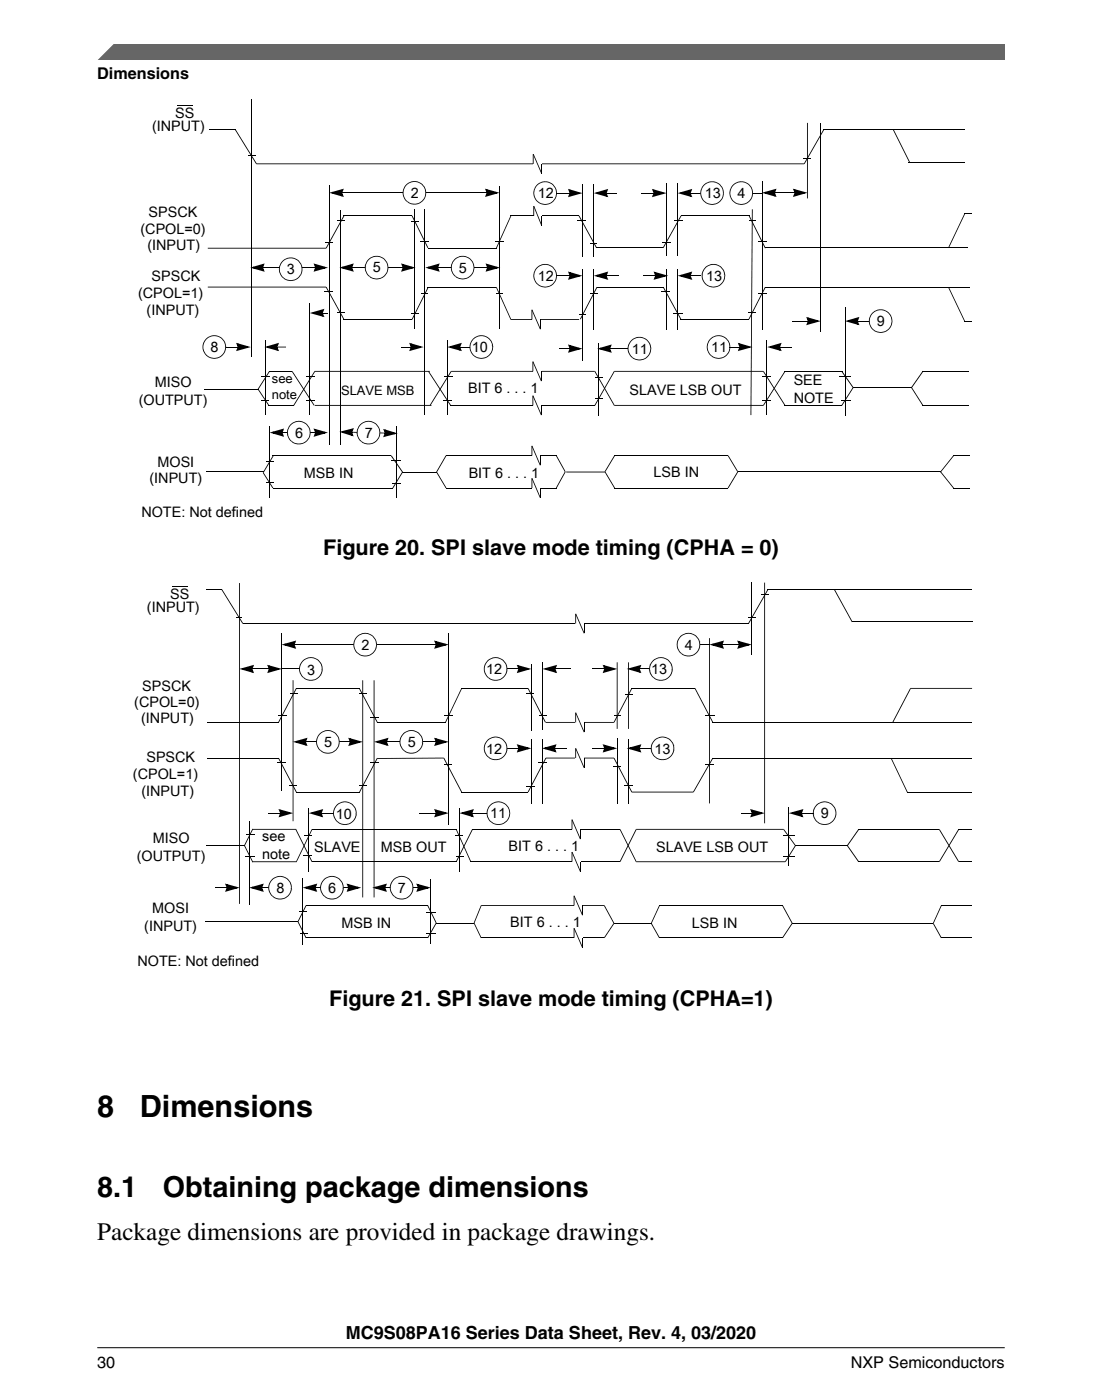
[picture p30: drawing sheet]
<svg xmlns="http://www.w3.org/2000/svg" width="216mm" height="274mm" viewBox="0 0 216 274" stroke-linecap="round" stroke-linejoin="round" font-family="sans-serif">
<defs><g id="words">
<g font-size="6">
<text x="19" y="218.9">8</text>
<text x="27.4" y="218.9">Dimensions</text>
</g>
<g font-size="5.6">
<text x="19.1" y="234.5">8.1</text>
<text x="31.9" y="234.5">Obtaining package dimensions</text>
</g>
<text font-size="4.9" x="19" y="242.9">Package dimensions are provided in package drawings.</text>
<g font-size="4.2">
<text x="63.3" y="108.7">Figure 20. SPI slave mode timing (CPHA = 0)</text>
<text x="64.5" y="197.2">Figure 21. SPI slave mode timing (CPHA=1)</text>
</g>
<text font-size="3.5" x="67.8" y="262.3">MC9S08PA16 Series Data Sheet, Rev. 4, 03/2020</text>
<g font-size="3.2">
<text x="19" y="15.5">Dimensions</text>
<text x="19.1" y="268">30</text>
<text x="166.7" y="268">NXP Semiconductors</text>
</g>
<g font-size="2.8">
<text x="34.3" y="23.2">SS</text>
<text x="29.8" y="25.7">(INPUT)</text>
<text x="80.5" y="38.7">2</text>
<text x="105.4" y="38.8">12</text>
<text x="138.1" y="38.8">13</text>
<text x="144.5" y="38.8">4</text>
<text x="27.5" y="45.8">(CPOL=0)</text>
<text x="29.1" y="42.6">SPSCK</text>
<text x="28.9" y="49">(INPUT)</text>
<text x="56.2" y="53.7">3</text>
<text x="73.1" y="53.4">5</text>
<text x="89.9" y="53.4">5</text>
<text x="27.1" y="58.4">(CPOL=1)</text>
<text x="29.7" y="55.1">SPSCK</text>
<text x="105.4" y="55">12</text>
<text x="138.3" y="55">13</text>
<text x="28.7" y="61.7">(INPUT)</text>
<text x="171.8" y="63.9">9</text>
<text x="41.3" y="69">8</text>
<text x="92.5" y="69">10</text>
<text x="123.8" y="69.3">11</text>
<text x="139.3" y="69">11</text>
<text x="30.3" y="75.8">MISO</text>
<text x="91.7" y="76.9">BIT 6 . . . 1</text>
<text x="123.3" y="77.4">SLAVE LSB OUT</text>
<text x="155.5" y="75.4">SEE</text>
<text x="27.2" y="79.4">(OUTPUT)</text>
<text x="155.5" y="79">NOTE</text>
<text x="57.8" y="85.7">6</text>
<text x="71.5" y="85.7">7</text>
<text x="29.3" y="94.7">(INPUT)</text>
<text x="30.8" y="91.5">MOSI</text>
<text x="59.5" y="93.6">MSB IN</text>
<text x="91.8" y="93.6">BIT 6 . . . 1</text>
<text x="128" y="93.4">LSB IN</text>
<text x="27.7" y="101.4">NOTE: Not defined</text>
<text x="28.8" y="119.9">(INPUT)</text>
<text x="33.3" y="117.4">SS</text>
<text x="70.8" y="127.4">2</text>
<text x="134.2" y="127.3">4</text>
<text x="27.9" y="135.4">SPSCK</text>
<text x="60.2" y="132.2">3</text>
<text x="95.2" y="132.1">12</text>
<text x="127.6" y="132.1">13</text>
<text x="26.3" y="138.5">(CPOL=0)</text>
<text x="27.7" y="141.7">(INPUT)</text>
<text x="28.7" y="149.3">SPSCK</text>
<text x="63.5" y="146.4">5</text>
<text x="79.9" y="146.5">5</text>
<text x="95.2" y="147.6">12</text>
<text x="128.2" y="147.6">13</text>
<text x="26" y="152.7">(CPOL=1)</text>
<text x="27.7" y="156">(INPUT)</text>
<text x="65.8" y="160.4">10</text>
<text x="96" y="160.2">11</text>
<text x="160.8" y="160.3">9</text>
<text x="29.9" y="165.1">MISO</text>
<text x="51.4" y="164.8">see</text>
<text x="61.5" y="167">SLAVE</text>
<text x="74.6" y="167">MSB OUT</text>
<text x="99.7" y="166.7">BIT 6 . . . 1</text>
<text x="128.5" y="167">SLAVE LSB OUT</text>
<text x="26.8" y="168.6">(OUTPUT)</text>
<text x="51.4" y="168.3">note</text>
<text x="29.8" y="178.9">MOSI</text>
<text x="54.2" y="175">8</text>
<text x="64.3" y="175">6</text>
<text x="78" y="175">7</text>
<text x="28.3" y="182.4">(INPUT)</text>
<text x="66.9" y="181.8">MSB IN</text>
<text x="100" y="181.6">BIT 6 . . . 1</text>
<text x="135.6" y="181.8">LSB IN</text>
<text x="26.9" y="189.3">NOTE: Not defined</text>
</g>
<g font-size="2.5">
<text x="53.3" y="75">see</text>
<text x="66.8" y="77.4">SLAVE MSB</text>
<text x="53.3" y="78.2">note</text>
</g>
</g></defs>
<g fill="#000">
<path d="M50.2 32h107.4v.2h-107.4zM66.9 37.7h.3v.2h-.3zM64.5 37.8l2.9-.8-.3 .4-1.9 .5-.1-.3 2 .6-.1 .3-.3-.7 .3-.1 .4 .9zM67.1 37.7l.1 .2zM66.9 37.2l.3 .1-.2 .5h-.3zM95.2 37.7h.3v.2h-.3zM95.3 37.7l.4 .1-.2 .6-.3-.1zM95 37l2.9 .8-2.9 .8 .3-.4 1.9-.6 .1 .3-2-.5 .1-.3 .3 .6-.4 .1zM146.4 37.8l.1 .1zM46.4 67.9h.3v.2h-.3zM46.6 67.9l.3 .1-.2 .6-.3-.1zM46.4 67.9l.1 .2z"/>
<path d="M46.3 67.2l2.8 .8-2.8 .8 .2-.4 1.9-.6 .1 .4-2-.6 .1-.3 .3 .6-.3 .2z"/>
</g>
<path d="M67.2 37.8h28M97.9 36.6v27.9M146.5 37.8h2.9M81.3 41v23.5M44.1 68h2.3M87.6 66.7v14.6" fill="none" stroke="#000" stroke-width=".2"/>
<path d="M65.2 37.8l1.9-.6-.2 .6 .2 .5zM95.3 37.2l1.9 .6-1.9 .5 .2-.5zM46.6 67.5l1.9 .5-1.9 .5 .1-.5z" fill="#000"/>
<circle cx="81.2" cy="37.8" r="2.22" fill="#fff"/>
<path d="M79.8 39.4l.4 .3 .8 .2 1.2-.2 .8-.7 .3-.6v-.6h.2a2.27 2.27 0 0 1-1.3 2.1 2.27 2.27 0 0 1-2.5-.3zM79.6 36.1a2.28 2.28 0 0 1 3.5 .4l.3 .6 .1 .7h-.2v-.6l-.6-.9-.9-.6-.6-.1-.7 .1-.8 .6-.5 .8-.2 .7 .3 1 .5 .6-.1 .2a2.23 2.23 0 0 1-.7-2.5zM78.5 67.9h1.8v.2h-1.8zM80.3 67.9h.4v.2h-.4zM80.3 67.9l.1 .2zM80.5 67.9l.3 .1-.2 .6-.3-.1zM80.2 67.2l2.8 .8-2.8 .8 .2-.4 1.9-.6 .1 .4-2-.6 .1-.3 .3 .6-.3 .2zM90 67.9h.3v.2h-.3zM87.6 68l2.9-.8-.3 .4-1.9 .6-.1-.4 2 .6-.1 .3-.3-.6 .3-.2 .4 .9zM90.3 67.9h1.8v.2h-1.8zM90 67.4l.3 .1-.2 .6h-.3zM92.1 67.9l.1 .2z" fill="#000"/>
<path d="M52 66.7v14.6" fill="none" stroke="#000" stroke-width=".2"/>
<path d="M80.5 67.5l1.8 .5-1.8 .5 .2-.5zM88.3 68l1.9-.5-.2 .5 .2 .5z" fill="#000"/>
<circle cx="94.3" cy="68" r="2.23" fill="#fff"/>
<g fill="#000">
<path d="M93 69.7l.7 .4h.6l1-.2 .9-.9 .2-1h.2a2.3 2.3 0 0 1-2.8 2.2l-.8-.3-.2-.1zM92.7 66.4l1.1-.7a2.37 2.37 0 0 1 2.1 .7l.4 .5 .3 1.1h-.2v-.6l-.6-.9-.9-.6h-1.3l-.8 .6-.4 .5-.2 .8 .2 1.2 .6 .7-.2 .1-.1-.2a2.42 2.42 0 0 1-.7-1.8l.3-.9zM51.5 92.7l.1-.1 1.9 3-.1 .1zM53.5 89.3l.1 .1-2 3.3-.1-.1zM55.2 84.7h.3v.2h-.3zM52.8 84.8l2.9-.8-.3 .4-1.9 .5-.1-.3 2 .5-.1 .4-.3-.7 .3-.1 .4 .9zM55.4 84.7l.1 .2zM55.2 84.2l.3 .1-.2 .5h-.3zM61.5 84.7h.4v.2h-.4zM61.8 84.7l.3 .1-.2 .6-.3-.1zM61.4 84l2.8 .8-2.8 .8 .3-.5 1.9-.5 .1 .3-2-.5 .1-.3 .3 .6-.3 .1zM76.6 89.3l.1-.1 2.2 3.2-.1 .2z"/>
<path d="M78.8 92.4l.1 .1-1.9 3.2-.1-.1z"/>
</g>
<path d="M49.3 19.4v50.5M52.8 83.6v13.9M55.5 84.8h6.1" fill="none" stroke="#000" stroke-width=".2"/>
<path d="M53.5 84.8l1.9-.6-.2 .6 .2 .5zM61.7 84.2l1.9 .6-1.9 .5 .2-.5z" fill="#000"/>
<circle cx="58.5" cy="84.8" r="2.22" fill="#fff"/>
<path d="M52.2 90.3h1.4v.1h-1.4zM52.2 94.4h1.4v.2h-1.4zM57.2 86.4l.5 .4 .6 .1 1.3-.2 .8-.9 .3-1h.1v.7l-.6 .9a2.32 2.32 0 0 1-3.1 .2zM56.9 83.2a2.23 2.23 0 0 1 2.4-.6l.7 .4 .6 .7 .2 1.1h-.1l-.3-1.1-.7-.7-.9-.4-.9 .1-.9 .6-.6 1v.9l.4 .8 .4 .4-.1 .2-.6-.7a2.14 2.14 0 0 1-.2-1.6zM66.5 84.6l2.8-.7-.2 .4-1.9 .5-.1-.3 1.9 .6-.1 .3-.2-.7 .3-.1 .3 .9zM69.1 84.6l.1 .2zM68.8 84.6h.4v.2h-.4zM68.9 84.1l.3 .1-.2 .5h-.3zM75.2 84.8h.4v.2l-.4-.1zM75.4 84.8l.4 .1-.3 .6-.3-.2zM75.2 84.8l.1 .1zM75.1 84l2.8 .9-2.8 .8 .2-.5 1.9-.5 .1 .4-2-.6 .1-.3 .3 .6-.3 .1z" fill="#000"/>
<path d="M77.6 83.6v13.9" fill="none" stroke="#000" stroke-width=".2"/>
<path d="M67.1 84.6l1.9-.4-.2 .5 .2 .5zM75.4 84.3l1.9 .6-1.9 .5 .2-.5z" fill="#000"/>
<path d="M69.2 84.8h6" fill="none" stroke="#000" stroke-width=".32"/>
<circle cx="72.2" cy="84.8" r="2.22" fill="#fff"/>
<g fill="#000">
<path d="M83.9 72.8l.1-.1 4.4 6.7-.2 .1zM86.9 78.4h1.7v.2h-1.7zM87 73.6h1.6v.2h-1.6zM88.4 72.7h28.1v.1h-28.1zM88.3 72.7l.2 .1-4.2 6.7-.1-.1zM116.5 72.8l.1-.1 3.8 6.7-.1 .1zM120.3 72.7h29.3v.1h-29.3zM120.3 79.3h29.3v.2h-29.3zM120.3 72.7l.1 .1-3.8 6.7-.1-.1zM149.2 78.4h1.7v.2h-1.7zM70.9 86.4l.5 .4 .6 .1 1.2-.2 .9-.9 .2-1h.2l-.1 .7-.6 .9a2.32 2.32 0 0 1-3.1 .2zM70.6 83.2a2.23 2.23 0 0 1 2.3-.6l.8 .4 .5 .7 .3 1.1h-.2l-.2-1.1-.7-.7-1.2-.4-1 .3-.7 .5-.4 .9v.9l.3 .8 .5 .4-.2 .2a2.28 2.28 0 0 1-.1-3.4z"/>
<path d="M76.6 90.1h1.8v.2h-1.8zM76.8 94.6h1.7v.2h-1.7zM85.5 92.5l.1-.1 1.9 3.2-.2 .1zM87.3 89.2l.2 .1-1.9 3.2-.1-.1zM108.9 89.3l.2-.1 1.7 3.2-.1 .1zM110.7 92.4l.1 .1-1.7 3.2-.2-.1zM110.9 92.4h7.6v.2h-7.6zM118.5 92.5l.1-.1 1.9 3.2-.2 .1zM120.3 89.2l.2 .1-1.9 3.2-.2-.1zM142.6 89.3l.1-.1 1.9 3.2-.1 .1zM144.5 92.4l.1 .1-1.9 3.2-.1-.1z"/>
</g>
<g fill="none" stroke="#000" stroke-width=".2">
<path d="M130.6 35.9v14.3M52.5 79.4h5M52.8 72.8h4.4M88.3 79.4h28.2M40.5 92.4h11.2M53.5 89.3h23.1M53.5 95.7h23.4M78.9 92.5h6.6M87.4 89.3h21.6M87.4 95.6h21.6M120.4 89.3h22.2M120.4 95.6h22.2"/>
<path d="M144.5 92.4h39.8"/>
</g>
<circle cx="140.8" cy="68" r="2.22" fill="#fff"/>
<g fill="#000">
<path d="M40.7 48.5h23.2v.2h-23.2zM63.7 47.4h1.5v.2h-1.5zM67.3 42.2l.2 .1-3.5 6.4-.2-.1zM66.1 43.2h1.4v.2h-1.4zM80.7 43.3h1.4v.2h-1.4zM80.7 42.3l.1-.1 3.1 6.3-.1 .1zM82.4 47.3h1.7v.1h-1.7zM85.6 52.4h.4v.1h-.4zM83.3 52.4l2.8-.8-.2 .5-1.9 .5-.1-.3 2 .5-.1 .3-.3-.6 .3-.1 .4 .8zM85.7 51.8l.3 .2-.2 .5h-.3zM95.3 52.4h.3v.1h-.3zM95.4 52.4h.4l-.2 .6-.3-.1z"/>
<path d="M95.1 51.6l2.9 .8-2.9 .8 .3-.4 1.9-.5 .1 .3-2-.5 .1-.4 .3 .7-.4 .1zM96.9 47.3h1.8v.1h-1.8zM100 42.3h.2l-2.9 6.4-.1-.1zM113.4 42.3l.1-.1 3.5 6.3-.2 .1zM129.6 47.4h1.8v.2h-1.8zM133.4 42.2l.1 .1-3.5 6.3-.2-.1zM139.4 69.7l.8 .4h.6l1-.2 .9-.9 .2-1h.2a2.29 2.29 0 0 1-1.3 2.1 2.29 2.29 0 0 1-2.5-.3zM139.1 66.4l.8-.5a2.15 2.15 0 0 1 1.6-.1 2.4 2.4 0 0 1 1.6 2.2h-.2l-.1-.6-.2-.6-.8-.7-.8-.2-1.2 .2-.8 .7-.4 1 .1 .8 .3 .6 .4 .5-.1 .1a2.28 2.28 0 0 1-.2-3.4z"/>
</g>
<path d="M147.3 41v40.3" fill="none" stroke="#000" stroke-width=".44"/>
<path d="M64.5 36.3v50.8M66.7 41.2v45.9M67.4 42.3h13.3M83.9 48.6h13.3M85.9 52.4h9.4M100.1 42.3h13.3M116.9 48.6h13M133.4 42.3h13.4" fill="none" stroke="#000" stroke-width=".2"/>
<path d="M84 52.4l1.8-.5-.2 .5 .2 .6zM95.4 51.9l1.9 .5-1.9 .6 .2-.6z" fill="#000"/>
<circle cx="90.6" cy="52.4" r="2.23" fill="#fff"/>
<path d="M68.8 52.4h.4v.1h-.4zM66.5 52.4l2.8-.8-.2 .5-1.9 .5-.1-.3 2 .5-.2 .3-.2-.6 .3-.1 .3 .8zM68.8 51.8l.4 .2-.2 .5h-.3zM78.7 52.4h.4v.1h-.4zM78.9 52.4h.4l-.3 .6-.3-.1zM78.6 51.6l2.8 .8-2.8 .8 .2-.4 1.9-.5 .1 .3-2-.5 .1-.4 .3 .7-.3 .1zM89.3 54.1l.7 .4 .6 .1 1.1-.3 .8-.8 .3-1.1h.2a2.32 2.32 0 0 1-3.6 2l-.2-.2zM89 50.8a2.31 2.31 0 0 1 2.9-.3l.8 .8 .3 1.1-.2 .1-.3-1.1-.7-.8-.9-.3-.9 .1-.9 .5-.5 .9v1.3l.7 1-.1 .1-.2-.1a2.42 2.42 0 0 1-.7-1.9l.3-.9z" fill="#000"/>
<path d="M67.1 52.4l1.9-.5-.2 .5 .2 .6zM78.9 51.9l1.9 .5-1.9 .6 .2-.6z" fill="#000"/>
<path d="M69.1 52.4h9.7" fill="none" stroke="#000" stroke-width=".2"/>
<circle cx="73.8" cy="52.4" r="2.22" fill="#fff"/>
<g fill="#000">
<path d="M40.7 56.2h23.2v.1h-23.2zM63.6 57.1h1.7v.2h-1.7zM63.8 56.3l.2-.1 3.5 6.4h-.2zM72.4 54.1l.8 .4 .6 .1 1-.3 .9-.8 .2-1.1h.2l-.1 .7-.6 1a2.29 2.29 0 0 1-3.1 .1zM72.1 50.8h.1a2.34 2.34 0 0 1 3.2 0l.6 .9 .1 .7h-.2l-.1-.6-.5-.9-.9-.5h-1.3l-.8 .5-.6 .9-.1 .7 .3 1 .5 .6-.1 .1a2.28 2.28 0 0 1-.2-3.4zM82.6 57.4h1.2v.1h-1.2zM97.2 57.4h1.3v.1h-1.3zM97.2 56.3l.1-.1 2.9 6.4h-.2zM129.6 57.1h1.6v.2h-1.6zM129.9 56.3l.1-.1 3.5 6.3-.2 .1zM132.2 43.2h1.5v.1h-1.5zM146.7 43.2h1.3v.1h-1.3z"/>
<path d="M146.7 42.3l.1-.1 3.2 6.4-.1 .1zM50.5 76.3l.1-.1 2.1 3.2-.1 .1zM51.2 78.4h1.5v.2h-1.5zM51.3 73.6h1.6v.2h-1.6zM54.2 67.9h.3v.2h-.3zM51.8 68l2.9-.8-.3 .4-1.9 .6-.1-.4 2 .6-.1 .3-.3-.6 .3-.2 .4 .9zM54.4 67.9h1.6v.2h-1.6zM54.2 67.4l.3 .1-.2 .6h-.3zM66.1 61.2h1.4v.2h-1.4zM80.6 61.4h1.4v.2h-1.4zM83.8 56.2l.2 .1-3.2 6.3h-.1zM100.1 62.5h13.4v.2h-13.4z"/>
<path d="M116.9 56.2l.1 .1-3.2 6.3-.2-.1zM131.8 61.2h1.9v.2h-1.9zM142.9 67.9h1.9v.2h-1.9zM144.7 67.9h.4v.2h-.4zM144.9 67.9l.4 .1-.3 .6-.3-.1zM144.6 67.2l2.8 .8-2.8 .8 .2-.4 1.9-.6 .1 .4-2-.6 .1-.3 .3 .6-.3 .2zM146.6 61.2h1.4v.2h-1.4zM149.9 56.2l.1 .1-3.2 6.3-.1-.1zM153.7 72.7l.2 .1-4.3 6.7-.1-.1zM152.6 67.9h.4v.2h-.4zM150.3 68l2.8-.8-.2 .4-1.9 .6-.1-.4 2 .6-.1 .3-.3-.6 .3-.2 .3 .9zM152.7 67.4l.3 .1-.2 .6h-.3z"/>
</g>
<path d="M132.8 35.9v14.3M83.3 41v40.3M83.8 56.3h13.4M117 56.3h12.9M149.9 56.3h40M149.9 48.6h39.7M67.4 62.6h13.3M133.4 62.6h13.3M150.2 66.7v14.6M152.9 68h2.2" fill="none" stroke="#000" stroke-width=".2"/>
<path d="M52.5 68l1.9-.5-.2 .5 .2 .5zM144.9 67.5l1.9 .5-1.9 .5 .2-.5zM150.9 68l1.9-.5-.2 .5 .2 .5z" fill="#000"/>
<path d="M104.4 78.8h1.7v1.3h-1.7z" fill="#fff"/>
<path d="M104.3 77.5h.2l-.2 .1 .2-.1v1.9h-.2zM104.3 77.6l.2-.1 1.6 3.8h-.1h.1l-.1 .1zM106 79.4h.1v1.9h-.1z" fill="#000"/>
<path d="M104.4 72.1h1.7v1.3h-1.7z" fill="#fff"/>
<path d="M104.3 70.9l.2-.1-.2 .1h.2v1.9h-.2zM104.3 70.9l.2-.1 1.6 3.8-.1 .1h.1h-.1zM106 72.8h.1v1.9h-.1z" fill="#000"/>
<path d="M104.2 88.6h1.6v1.3h-1.6z" fill="#fff"/>
<path d="M104.1 87.4l.2-.1-.2 .1h.2v1.9h-.2zM104.1 87.4l.2-.1 1.6 3.9h-.1h.1h-.1zM105.8 89.3h.1v1.9h-.1z" fill="#000"/>
<path d="M104.2 95h1.6v1.3h-1.6z" fill="#fff"/>
<path d="M104.1 93.7h.2l-.2 .1 .2-.1v1.9h-.2zM104.1 93.8l.2-.1 1.6 3.8h-.1h.1l-.1 .1zM105.8 95.6h.1v1.9h-.1z" fill="#000"/>
<path d="M104.2 62h1.7v1.2h-1.7z" fill="#fff"/>
<path d="M104.1 60.7h.2h-.2h.2v1.9h-.2zM104.1 60.7h.2l1.6 3.8h-.1h.1l-.1 .1zM105.8 62.6h.1v1.9h-.1z" fill="#000"/>
<path d="M104.6 41.6h1.5v1.3h-1.5z" fill="#fff"/>
<path d="M104.5 40.4h.2h-.2h.2v1.9h-.2zM104.5 40.4h.2l1.5 3.8h-.2h.2h-.1zM106 42.3h.2v1.9h-.2z" fill="#000"/>
<path d="M104.5 31.5h1.6v1.2h-1.6z" fill="#fff"/>
<g fill="#000">
<path d="M46 25.5l.2-.1 4.1 6.7h-.1zM48.6 30.4h1.4v.2h-1.4zM104.4 30.2h.2h-.2h.2v1.9h-.2zM104.4 30.2h.2l1.6 3.8h-.2h.2l-.1 .1zM106 32.1h.2v1.9h-.2zM161.3 25.4l.1 .1-3.8 6.6h-.1zM51.4 52.4h.3v.1h-.3zM49 52.4l2.8-.8-.2 .5-1.9 .5-.1-.3 2 .5-.1 .3-.3-.6 .3-.1 .4 .8zM51.4 51.8l.3 .2-.2 .5h-.3zM61.5 52.4h.4v.1h-.4zM61.8 52.4h.3l-.2 .6-.3-.1zM61.4 51.6l2.9 .8-2.9 .8 .3-.4 1.9-.5 .1 .3-2-.5 .1-.4 .3 .7-.3 .1z"/>
<path d="M52.7 72.7l.2 .1-2.3 3.5-.1-.1zM149.3 73.6h1.6v.2h-1.6zM149.5 72.8l.1-.1 4.3 6.7-.2 .1z"/>
</g>
<path d="M40.9 25.4h5.3M51.6 52.4h10M153.7 79.4h11.3" fill="none" stroke="#000" stroke-width=".2"/>
<path d="M49.7 52.4l1.8-.5-.1 .5 .1 .6zM61.7 51.9l1.9 .5-1.9 .6 .2-.6z" fill="#000"/>
<circle cx="56.9" cy="52.8" r="2.22" fill="#fff"/>
<g fill="#000">
<path d="M151.6 37.7h.4v.2h-.4zM149.3 37.8l2.8-.8-.2 .4-1.9 .5-.1-.3 2 .6-.1 .3-.3-.7 .3-.1 .3 .9zM151.7 37.2l.3 .1-.2 .5h-.3zM155.5 37.7h.4v.2h-.4zM155.7 37.7l.3 .1-.2 .6-.3-.1zM155.3 37l2.9 .8-2.8 .8 .2-.4 1.9-.6 .1 .3-2-.5 .1-.3 .3 .6-.3 .1zM157.5 31.1h1.4v.1h-1.4zM158.1 24.1h.2v14.8h-.2zM175 25.5l.1-.1 3.2 6.3-.2 .1zM55.6 54.4l.7 .4 .6 .1 1.1-.3 .9-.8 .2-1h.2l-.1 .7-.6 .9a2.29 2.29 0 0 1-3.1 .1zM55.3 51.1a2.34 2.34 0 0 1 3.3 0l.6 1 .1 .7h-.2l-.1-.7-.5-.9-.9-.5h-1.3l-.9 .5-.5 .9-.1 .7 .3 1 .5 .6-.1 .1a2.28 2.28 0 0 1-.2-3.4zM148.5 57.4h1.8v.1h-1.8z"/>
<path d="M148.6 47.3h1.7v.1h-1.7z"/>
</g>
<path d="M149.3 35.5v29.1M151.9 37.8h3.7M160.8 24.1v40.8M161.4 25.4h27.7M178.1 31.8h11" fill="none" stroke="#000" stroke-width=".2"/>
<path d="M149.9 37.8l1.9-.6-.2 .6 .2 .5zM155.6 37.2l2 .6-2 .5 .3-.5z" fill="#000"/>
<circle cx="42" cy="68" r="2.23" fill="#fff"/>
<path d="M188.9 41.9h.2l-3.2 6.7-.2-.1zM188.9 41.8h1.4v.2h-1.4zM40.6 69.7l.8 .4h.6l1-.2 .8-.7 .3-1.2h.2a2.3 2.3 0 0 1-1.3 2.1 2.3 2.3 0 0 1-2.5-.3zM40.4 66.4a2.29 2.29 0 0 1 3.2 0l.5 .7 .2 .9h-.2l-.2-1-.7-.8-1-.3h-.9l-.5 .3-.6 .6-.4 1 .2 1 .6 .9-.1 .1-.5-.7a2.18 2.18 0 0 1-.2-2z" fill="#000"/>
<circle cx="145.2" cy="37.8" r="2.22" fill="#fff"/>
<path d="M127.9 37.8h.3v.1h-.3zM128.1 37.8h.3l-.2 .6-.3-.1zM127.7 37l2.9 .8-2.9 .8 .3-.4 1.9-.5 .1 .3-2-.5 .1-.4 .3 .7-.3 .1zM135.1 37.8h.4v.1h-.4zM132.8 37.8l2.8-.8-.2 .5-1.9 .5-.1-.3 2 .5-.1 .3-.4-.6 .4-.1 .3 .8zM135.2 37.2l.3 .2-.2 .5h-.4zM143.9 39.5l.7 .4 .6 .1 1.1-.3 .8-.8 .2-1.1h.2a2.29 2.29 0 0 1-1.3 2.1 2.29 2.29 0 0 1-2.4-.3zM143.6 36.2l.7-.5a2.15 2.15 0 0 1 1.6-.1 2.33 2.33 0 0 1 1.6 2.2h-.2v-.6l-.3-.6-.7-.6-.9-.3-1.2 .3-.8 .7-.3 .9 .1 .9 .2 .5 .5 .5-.1 .1a2.28 2.28 0 0 1-.2-3.4z" fill="#000"/>
<path d="M128 37.3l1.9 .5-1.9 .6 .2-.6zM133.4 37.8l1.9-.5-.2 .5 .2 .6z" fill="#000"/>
<path d="M125.7 37.8h2.2M135.4 37.8h2.6M130.6 52.7v11.9M132.8 52.7v11.9" fill="none" stroke="#000" stroke-width=".2"/>
<circle cx="139.8" cy="54" r="2.23" fill="#fff"/>
<g fill="#000">
<path d="M113.1 43.2h1.6v.1h-1.6zM115.7 47.6h1.3v.2h-1.3zM128.2 53.9h.4v.2h-.4zM128.4 54h.3l-.2 .6-.3-.1zM128 53.2l2.9 .8-2.9 .8 .3-.4 1.9-.5 .1 .3-2-.5 .1-.4 .3 .7-.3 .1zM135.1 53.9h.4v.2h-.4zM132.8 54l2.8-.8-.2 .5-1.9 .5-.1-.3 2 .5-.1 .3-.4-.6 .4-.1 .3 .8zM135.4 53.9h1.9v.2h-1.9zM135.2 53.4l.3 .1-.2 .6h-.4zM138.4 55.7l.8 .4 .6 .1 1-.3 .7-.7 .4-1.2h.2a2.3 2.3 0 0 1-1.3 2.1 2.3 2.3 0 0 1-2.5-.3zM138.1 52.4l.2-.2a2.31 2.31 0 0 1 3.1 .2l.5 .7 .2 .9-.2 .1-.4-1.3-.4-.4-.5-.3-1.1-.2-.7 .2-.5 .4-.5 .7-.2 .9 .2 .8 .6 .8-.1 .1a2.34 2.34 0 0 1-.2-3.4zM185.7 56.3l.2-.1 3.2 6.7-.2 .1z"/>
<path d="M167.1 75.9l.1 .1-2.2 3.5-.1-.1zM164.9 72.8l.1-.1 2.2 3.2-.1 .1zM188.9 62.8h1.4v.2h-1.4z"/>
</g>
<path d="M128.3 53.5l1.9 .5-1.9 .6 .3-.6zM133.4 54l1.9-.5-.2 .5 .2 .6z" fill="#000"/>
<path d="M114.1 36.2v14.1M116.3 36.2v14.1M126 54h2.3M180.7 72.8h9.1M180.7 79.4h9.1" fill="none" stroke="#000" stroke-width=".2"/>
<circle cx="106.8" cy="37.8" r="2.22" fill="#fff"/>
<g fill="#000">
<path d="M105.5 39.5l.7 .4 .6 .1 1-.3 .9-.8 .2-1.1h.2l-.1 .7-.6 1a2.29 2.29 0 0 1-3 .1zM105.2 36.2a2.34 2.34 0 0 1 3.2 0l.6 .9 .1 .7h-.2v-.6l-.6-.9-.8-.5h-1.3l-.9 .5-.5 .9-.1 .7 .2 1 .6 .6-.1 .1a2.28 2.28 0 0 1-.2-3.4zM111.4 37.8h.4v.1h-.4zM111.4 37.8l.1 .1zM111.6 37.8h.4l-.3 .6-.3-.1zM111.3 37l2.8 .8-2.8 .8 .2-.4 1.9-.5 .1 .3-2-.5 .1-.4 .3 .7-.3 .1zM118.7 37.8h.3v.1h-.3zM116.3 37.8l2.9-.8-.3 .5-1.9 .5-.1-.3 2 .5-.1 .3-.3-.6 .3-.1 .4 .8zM119 37.8v.1zM118.7 37.2l.3 .2-.2 .5h-.3zM119 37.8h1.8v.1h-1.8zM114 52.7l.2 .1z"/>
<path d="M115.6 57.4h1.4v.2h-1.4zM116.2 52.7l.2 .1zM117 57.4v.2zM113.4 61.6h1.3v.1h-1.3zM114.7 61.6l.1 .1z"/>
</g>
<path d="M111.6 37.3l1.9 .5-1.9 .6 .2-.6zM117 37.8l1.9-.5-.2 .5 .2 .6z" fill="#000"/>
<path d="M108.9 37.8h2.5M114.1 52.8v17.8M116.3 52.8v11.8" fill="none" stroke="#000" stroke-width=".2"/>
<circle cx="106.8" cy="54" r="2.22" fill="#fff"/>
<g fill="#000">
<path d="M105.5 55.7l.7 .4 .6 .1 1-.3 .9-.8 .2-1.1h.2l-.1 .7-.6 1a2.29 2.29 0 0 1-3 .1zM105.2 52.4a2.34 2.34 0 0 1 3.2 0l.6 .9 .1 .7h-.2v-.6l-.6-.9-.8-.5h-1.3l-.9 .5-.5 .9-.1 .7 .2 1 .6 .6-.1 .1a2.28 2.28 0 0 1-.2-3.4zM111.4 53.9h.4v.2h-.4zM111.4 53.9l.1 .2zM111.6 54h.4l-.3 .6-.3-.1zM111.3 53.2l2.8 .8-2.8 .8 .2-.4 1.9-.5 .1 .3-2-.5 .1-.4 .3 .7-.3 .1zM118.7 53.9h.3v.2h-.3zM116.3 54l2.9-.8-.3 .5-1.9 .5-.1-.3 2 .5-.1 .3-.3-.6 .3-.1 .4 .8zM119 53.9v.2zM118.7 53.4l.3 .1-.2 .6h-.3zM116.6 73.9h1.3v.2h-1.3zM116.6 78.1h1.3v.1h-1.3z"/>
<path d="M117.2 67.3l.2 .1zM117.9 73.9l.1 .2zM117.9 78.1l.1 .1z"/>
</g>
<path d="M111.6 53.5l1.9 .5-1.9 .6 .2-.6zM117 54l1.9-.5-.2 .5 .2 .6z" fill="#000"/>
<path d="M108.9 54h2.5M119 54h2.2M117.3 67.4v14" fill="none" stroke="#000" stroke-width=".2"/>
<circle cx="125.3" cy="68.3" r="2.23" fill="#fff"/>
<g fill="#000">
<path d="M50.6 76.2v.1zM109.6 68.2h1.8v.2h-1.8zM111.4 68.2h.4v.2h-.4zM111.4 68.2l.1 .2zM111.6 68.3h.4l-.3 .6-.3-.1zM111.3 67.5l2.8 .8-2.8 .8 .2-.4 1.9-.6 .1 .4-2-.6 .1-.3 .3 .7-.3 .1zM119.3 68.2h.4v.2h-.4zM117 68.3l2.9-.8-.3 .4-1.9 .6-.1-.4 2 .6-.1 .3-.3-.6 .3-.1 .4 .8zM119.4 67.7l.3 .1-.2 .6h-.3zM123 68.2l.1 .2zM123.9 70l.8 .4 .6 .1 1-.3 .8-.7 .3-1.2h.2a2.3 2.3 0 0 1-1.3 2.1 2.3 2.3 0 0 1-2.5-.3zM123.6 66.7h.1a2.29 2.29 0 0 1 3.2 0l.5 .7 .2 .9h-.2l-.3-1.2-.6-.6-1-.3-.9 .1-.5 .2-.6 .6-.4 1 .2 1 .6 .9-.1 .1-.4-.5a2.23 2.23 0 0 1 .2-2.9z"/>
<path d="M153.7 72.7l.1 .1zM178.5 75.9l.1 .2zM180.7 72.7l.2 .1-2.2 3.2-.2-.1zM178.6 75.9l.1 .1zM178.5 75.9h.2zM178.5 76l.2-.1 2.2 3.5-.2 .1zM180.8 72.7l.1 .1zM180.7 79.5h.2zM184.2 92.4l.1 .2zM184.2 92.4h.1zM184.2 92.5l.1-.1 2.6 3.2-.1 .1zM186.7 89.2l.1 .2z"/>
<path d="M186.7 95.5l.1 .2zM186.8 89.2l.1 .1zM186.8 89.2l.1 .1-2.6 3.2-.1-.1zM186.8 95.7l.1-.1z"/>
</g>
<path d="M111.6 67.8l1.9 .5-1.9 .5 .2-.5zM117.7 68.3l1.9-.5-.3 .5 .3 .5z" fill="#000"/>
<path d="M40 76.3h10.6M119.6 68.3h3.4M153.8 72.8h11.2M167.1 75.9h11.5M186.8 89.3h3.3M186.8 95.6h3.3" fill="none" stroke="#000" stroke-width=".2"/>
<circle cx="139.5" cy="37.8" r="2.22" fill="#fff"/>
<g fill="#000">
<path d="M138.2 39.5l.7 .4 .6 .1 1.1-.3 .8-.8 .2-1.1h.2a2.29 2.29 0 0 1-1.3 2.1 2.29 2.29 0 0 1-2.4-.3zM137.9 36.2l.7-.5a2.15 2.15 0 0 1 1.6-.1 2.4 2.4 0 0 1 1.6 2.2h-.2v-.6l-.3-.6-.7-.6-.9-.3-1.2 .3-.8 .7-.3 .9 .1 .9 .2 .5 .5 .5-.1 .1a2.28 2.28 0 0 1-.2-3.4zM155.3 62.8l.1 .2zM158.1 62.8h.3v.2h-.3zM158.3 62.9h.3l-.2 .6-.3-.1zM158 62.1l2.8 .8-2.8 .8 .2-.4 1.9-.5 .1 .3-2-.6 .1-.3 .3 .7-.3 .1zM164.5 73.6l.1 .2zM164.6 73.6h2v.2h-2zM164.8 78.4l.1 .2zM164.9 78.4h1.7v.2h-1.7zM167.9 62.8h.4v.2h-.4zM165.6 62.9l2.8-.8-.3 .4-1.9 .6-.1-.3 2 .5-.1 .3-.3-.6 .4-.1 .3 .8z"/>
<path d="M167.9 62.3l.3 .1-.1 .6h-.4zM171.3 62.8l.1 .2zM165.5 81.3l.1 .1z"/>
</g>
<path d="M155.4 62.9h2.7M165.6 60.3v21M168.2 62.9h3.1" fill="none" stroke="#000" stroke-width=".2"/>
<path d="M158.3 62.4l1.8 .5-1.8 .6 .1-.6zM166.2 62.9l1.9-.5-.2 .5 .2 .6z" fill="#000"/>
<circle cx="172.5" cy="62.9" r="2.23" fill="#fff"/>
<g fill="#000">
<path d="M57.2 72.8l.1-.1 4.3 6.7-.1 .1zM60.1 73.6h1.6v.2h-1.6zM60.1 78.4h1.6v.2h-1.6zM61.7 79.3h22.8v.2h-22.8zM61.7 72.7h22.5v.1h-22.5zM61.6 72.7l.2 .1-4.2 6.7-.1-.1zM63 61.2h.4v.2h-.4zM60.7 61.3l2.9-.8-.3 .5-1.9 .5-.1-.3 2 .5-.1 .3-.3-.6 .3-.1 .4 .8zM63.3 61.2l.1 .2zM63.1 60.7l.3 .1-.2 .6h-.3zM63.4 61.2h.9v.2h-.9zM171.2 64.6l.7 .4 .6 .1 1.1-.3 .8-.8 .3-1.1h.1a2.31 2.31 0 0 1-1.3 2.1 2.31 2.31 0 0 1-2.4-.3z"/>
<path d="M170.9 61.3l.7-.5a2.15 2.15 0 0 1 1.6-.1 2.38 2.38 0 0 1 1.6 2.2h-.1l-.3-1-.7-.8-1-.3-.8 .1-.9 .5-.5 .9v1.3l.2 .5 .5 .5-.1 .1-.5-.5a2.25 2.25 0 0 1-.1-2.4zM57.5 126.2h.4v.2h-.4zM55.1 126.3l2.9-.8-.2 .4-1.9 .6-.1-.4 2 .6-.1 .3-.4-.6 .4-.2 .3 .9zM57.6 125.7l.3 .1-.2 .6h-.4zM85.2 126.2h.3v.2h-.3zM85.4 126.2l.3 .1-.2 .6-.3-.1zM85 125.5l2.9 .8-2.8 .8 .2-.4 1.9-.6 .1 .4-2-.6 .1-.3 .3 .6-.3 .2zM54.7 159.2h.4v.2h-.4zM54.9 159.3h.4l-.3 .6-.3-.1zM54.6 158.5l2.8 .8-2.8 .9 .2-.5 1.9-.5 .1 .3-2-.5 .1-.4 .3 .7-.3 .1z"/>
</g>
<path d="M34.7 20.7h3M60.7 59.4v21.9M57.8 126.3h27.5M87.9 124.1v37.5M52.6 159.3h2.2M90 158.4v12.4" fill="none" stroke="#000" stroke-width=".2"/>
<path d="M61.3 61.3l2-.5-.3 .5 .3 .6zM55.8 126.3l1.9-.5-.2 .5 .2 .6zM85.4 125.8l1.9 .5-1.9 .6 .1-.6zM54.9 158.8l1.9 .5-1.9 .6 .2-.6z" fill="#000"/>
<circle cx="71.5" cy="126.3" r="2.22" fill="#fff"/>
<g fill="#000">
<path d="M70.2 128l.3 .2 .8 .2 1.3-.2 .8-.9 .3-1h.1a2.27 2.27 0 0 1-1.3 2.1 2.27 2.27 0 0 1-2.4-.3zM69.9 124.7l1.2-.7a2.39 2.39 0 0 1 2.1 .7l.5 .7 .1 .9h-.1l-.1-.6-.5-.9-.9-.5-1.1-.1-1.1 .6-.5 .9-.1 .6 .3 1 .5 .7-.1 .1a2.23 2.23 0 0 1-.8-2.5zM85.2 159.2h.3v.2h-.3zM85.4 159.3h.3l-.2 .6-.3-.1zM85 158.5l2.9 .8-2.8 .9 .2-.5 1.9-.5 .1 .3-2-.5 .1-.4 .3 .7-.3 .1zM92.4 159.2h.3v.2h-.3zM90 159.3l2.8-.8-.2 .5-1.9 .5-.1-.3 2 .5-.1 .3-.3-.6 .3-.1 .3 .9zM92.4 158.7l.3 .2-.2 .5h-.3zM59.9 177.4l.1 .1-1.6 3.1h-.1zM61.6 173.8h.4v.2h-.4zM59.3 173.9l2.9-.8-.3 .5-1.9 .5-.1-.3 2 .5-.1 .4-.3-.7 .3-.1 .4 .9zM61.7 173.3l.3 .2-.2 .5h-.3z"/>
<path d="M68 173.8h.4v.2h-.4zM68.2 173.9h.4l-.2 .6-.4-.1zM67.9 173.1l2.9 .8-2.9 .9 .3-.5 1.9-.5 .1 .3-2-.5 .1-.4 .3 .7-.4 .1zM83.7 177.5l.2-.1 1.6 3.4-.1 .1zM58.3 180.6h.1l1.6 3.1-.1 .1zM85.4 180.8l.1 .1-1.6 2.9-.2-.1z"/>
</g>
<path d="M55.2 124.1v30.8M60.5 158.4v12.4M82.1 159.3h3.2M92.7 159.3h3.4M59.3 172v13M61.9 173.9h6.2" fill="none" stroke="#000" stroke-width=".2"/>
<path d="M85.4 158.8l1.9 .5-1.9 .6 .1-.6zM90.7 159.3l1.8-.5-.1 .5 .1 .6zM60 173.9l1.9-.5-.3 .5 .3 .6zM68.2 173.4l1.9 .5-1.9 .6 .2-.6z" fill="#000"/>
<circle cx="65" cy="173.9" r="2.22" fill="#fff"/>
<path d="M58.6 178.6h1.4v.2h-1.4zM63.7 175.6l.5 .3 .6 .2 1.3-.3 .7-.7 .4-1.2h.1a2.31 2.31 0 0 1-3.6 2l-.1-.2zM63.4 172.3l.2-.1a2.29 2.29 0 0 1 3.1 .1l.5 .7 .1 .9-.1 .1-.4-1.3-.6-.5-.5-.3-.7-.1-.6 .1-.9 .5-.4 .7-.2 .6 .2 1.1 .6 .8-.1 .1-.2-.1a2.27 2.27 0 0 1 0-3.3zM75.3 173.8h.4v.2h-.4zM72.9 173.9l2.9-.8-.2 .5-2 .5-.1-.3 2.1 .5-.2 .4-.3-.7 .4-.1 .3 .9zM75.3 173.3l.4 .2-.2 .5h-.4zM81.7 173.8h.4v.2h-.4zM81.9 173.9h.3l-.2 .6-.3-.1zM81.5 173.1l2.9 .8-2.8 .9 .2-.5 1.9-.5 .1 .3-2-.5 .1-.4 .3 .7-.3 .1zM58.9 182.7h1.4v.2h-1.4z" fill="#000"/>
<path d="M75.6 173.9h6.2M84.4 172.3v12.7" fill="none" stroke="#000" stroke-width=".2"/>
<path d="M73.6 173.9l1.9-.5-.2 .5 .2 .6zM81.9 173.4l1.9 .5-1.9 .6 .2-.6z" fill="#000"/>
<circle cx="78.7" cy="173.9" r="2.22" fill="#fff"/>
<g fill="#000">
<path d="M120.8 129.8h.2v13h-.2zM77.3 175.6l.6 .3 .6 .2 1.2-.3 .8-.7 .3-1.2h.2a2.31 2.31 0 0 1-3.6 2l-.2-.2zM77.1 172.3l.1-.1a2.29 2.29 0 0 1 3.1 .1l.5 .7 .2 .9-.2 .1-.3-1.3-.6-.5-.6-.3-.6-.1-.7 .1-.8 .5-.5 .7-.2 .6 .2 1.1 .6 .8-.1 .1-.1-.1a2.27 2.27 0 0 1 0-3.3zM83.5 178.7h1.7v.1h-1.7zM89.3 163.7h1.4v.2h-1.4zM89.3 167.7h1.4v.2h-1.4zM89.3 162.5h.2l2.8 6.3-.1 .1zM92.5 162.5h.1l-3.1 6.4-.2-.1zM94.3 177.3h24.1v.2h-24.1zM94.2 177.4l.1 .1-1.3 3.4-.2-.1zM118.3 177.5l.2-.1 1.9 3.5-.2 .1zM121.4 162.5h.1l3.2 6.3-.1 .1z"/>
<path d="M124.6 162.4h28.9v.2h-28.9zM124.6 168.8h29.2v.1h-29.2zM124.6 162.5h.1l-3.2 6.4-.1-.1zM129.1 177.4l.2 .1-1.6 3.5-.2-.1zM153.2 177.5l.2-.1 1.9 3.5-.2 .1zM83.5 182.7h1.7v.2h-1.7zM92.8 180.9l.2-.1 1.3 3h-.1zM120.2 180.9l.2 .1-1.9 2.8-.2-.1zM127.5 181l.2-.1 1.6 2.8-.2 .1zM155.1 180.9l.2 .1-1.9 2.8-.2-.1z"/>
</g>
<g fill="none" stroke="#000" stroke-width=".2">
<path d="M60 177.4h23.8M61.1 162.5h28.3M61.1 168.9h28.3M92.2 168.9h29.3M92.5 162.5h29M129.2 177.4h24.1M40.3 180.6h18.1M60 183.8h23.8M85.5 180.9h7.4M94.3 183.8h24.1M120.3 180.9h7.3M129.2 183.8h24.1"/>
<path d="M155.2 180.9h27.6"/>
</g>
<circle cx="97.6" cy="159.3" r="2.23" fill="#fff"/>
<g fill="#000">
<path d="M56.9 135.7h1.5v.2h-1.5zM70.4 135.7h1.4v.2h-1.4zM70.4 135l.1-.1 3.5 6.6-.1 .1zM103.1 135.7h1.5v.2h-1.5zM103.4 134.9l.1-.1 3.4 6.7-.1 .1zM54.4 140.2h1.7v.2h-1.7zM58 134.8l.1 .1-3.5 6.7-.1-.1zM72.5 140.5h1.7v.2h-1.7zM75.6 145.3h.4v.1h-.4zM73.2 145.4l2.9-.8-.2 .4-1.9 .5-.1-.3 2 .5-.1 .4-.4-.7 .4-.1 .3 .9zM75.7 144.8l.3 .1-.2 .5h-.4zM85.2 145.3h.3v.1h-.3z"/>
<path d="M85.4 145.3l.3 .1-.2 .6-.3-.2zM85 144.6l2.9 .8-2.8 .8 .2-.5 1.9-.5 .1 .3-2-.5 .1-.3 .3 .6-.3 .1zM90.4 134.9h.1l-3.2 6.7-.1-.1zM96 157.7a2.32 2.32 0 0 1 2.5-.5 2.32 2.32 0 0 1 1.5 2.1l-.2 .1-.1-.7-.3-.6-.6-.5-.9-.4-.9 .1-.9 .5-.5 .9v1.3l.3 .5 .4 .5-.1 .1-.5-.5a2.25 2.25 0 0 1-.1-2.3zM105.5 149.4h1.8v.2h-1.8zM106.9 141.5h13.4v.1h-13.4zM108.5 146.5h.4v.2h-.4zM106.2 146.6l2.8-.8-.2 .5-1.9 .5-.1-.3 2 .5-.1 .3-.3-.6 .3-.1 .3 .9zM108.6 146l.3 .2-.2 .5h-.3zM123.7 134.8l.2 .1-3.5 6.7-.2-.1zM120.3 140.2h1.2v.2h-1.2zM57.3 133.3h.2v27.6h-.2z"/>
<path d="M96.3 161l.3 .2 .8 .3 1.3-.3 .7-.7 .3-.5 .1-.7h.2l-.1 .7-.6 1a2.23 2.23 0 0 1-1.9 .6l-.9-.2-.3-.3z"/>
</g>
<path d="M73.9 145.4l1.9-.6-.2 .6 .2 .5zM85.4 144.8l1.9 .6-1.9 .5 .1-.5zM106.8 146.6l1.9-.5-.2 .5 .2 .6z" fill="#000"/>
<path d="M58 134.9h12.4M90.4 134.9h13M123.8 134.9h12.4M40.6 141.5h14M73.9 141.5h13.4M75.9 145.4h9.4M108.8 146.6h2.4" fill="none" stroke="#000" stroke-width=".2"/>
<circle cx="80.6" cy="145.4" r="2.22" fill="#fff"/>
<path d="M59.7 145.3h.4v.1h-.4zM57.4 145.4l2.8-.8-.2 .4-1.9 .5-.1-.3 2 .5-.1 .4-.3-.7 .3-.1 .3 .9zM59.8 144.8l.3 .1-.2 .5h-.3zM68.4 145.3h.3v.1h-.3zM68.5 145.3l.4 .1-.2 .6-.3-.2zM68.2 144.6l2.9 .8-2.9 .8 .3-.5 1.9-.5 .1 .3-2-.5 .1-.3 .3 .6-.4 .1zM79.2 147l.6 .3 .6 .2 1.2-.2 .8-.7 .3-1.2h.2a2.31 2.31 0 0 1-3.6 1.9l-.2-.2zM79.1 143.6a2.32 2.32 0 0 1 3.6 .9l.2 .9h-.2l-.1-.9-.8-.9-1.2-.4-1.2 .4-.6 .6-.3 .9 .1 1.1 .6 .8-.1 .1a2.25 2.25 0 0 1-.1-3.3z" fill="#000"/>
<path d="M58 145.4l2-.6-.3 .6 .3 .5zM68.5 144.8l1.9 .6-1.9 .5 .2-.5z" fill="#000"/>
<path d="M60 145.4h8.4" fill="none" stroke="#000" stroke-width=".2"/>
<circle cx="64.2" cy="145.4" r="2.22" fill="#fff"/>
<path d="M62.8 159.2h.4v.2h-.4zM62.9 147l.3 .3 .8 .2 1.3-.2 .8-.9 .3-1h.1a2.27 2.27 0 0 1-1.3 2.1 2.27 2.27 0 0 1-2.4-.4zM60.5 159.3l2.8-.8-.2 .5-1.9 .5-.1-.3 2 .5-.1 .3-.3-.6 .3-.1 .3 .9zM62.9 158.7l.3 .2-.2 .5h-.3zM62.6 143.8l1.2-.7a2.39 2.39 0 0 1 2.1 .7l.5 .7 .1 .9h-.1l-.1-.7-.5-.8-.9-.6h-1.1l-1.1 .6-.5 .8-.1 .7 .3 1 .5 .6-.1 .1a2.23 2.23 0 0 1-.8-2.4zM123.1 129.8h.1v13h-.1zM138.1 140.2h1.9v.2h-1.9zM138.9 125h.2v32.4h-.2zM57.9 162.5h.1l3.2 6.3-.1 .1zM59.5 167.5h1.6v.2h-1.6zM59.7 163.7h1.4v.2h-1.4zM155.8 165.6l.1 .1-2 3.2-.1-.1z" fill="#000"/>
<path d="M104.1 130.1v13M63.1 159.3h3.5" fill="none" stroke="#000" stroke-width=".2"/>
<path d="M61.1 159.3l1.9-.5-.2 .5 .2 .6z" fill="#000"/>
<circle cx="67.6" cy="159.3" r="2.22" fill="#fff"/>
<g fill="#000">
<path d="M136.1 134.9l.1-.1 3.5 6.7-.1 .1zM54.2 149.4h1.8v.2h-1.8zM54.5 148.6l.1-.1 3.5 6.7h-.1zM56.6 153.8h1.4v.2h-1.4zM65.9 157.7l.2-.1a2.29 2.29 0 0 1 3.1 .1l.5 .7 .2 .9-.2 .1-.3-1.3-.6-.5-.6-.3-.6-.1-.7 .1-.8 .5-.5 .7-.2 .6 .2 1.1 .6 .8-.1 .1-.2-.1a2.27 2.27 0 0 1 0-3.3zM73.9 148.5l.1 .1-3.5 6.6h-.1zM70.4 153.8h1.4v.2h-1.4zM86.9 140.2h1.8v.2h-1.8zM86.9 148.6l.1-.1 3.5 6.7h-.1zM101.4 146.5h.3v.2h-.3zM101.6 146.6h.3l-.2 .6-.3-.1zM101.2 145.8l2.9 .8-2.9 .9 .3-.5 1.9-.5 .1 .3-2-.5 .1-.4 .3 .7-.3 .1z"/>
<path d="M106.9 148.5l.1 .1-3.5 6.6h-.1zM106.9 148.4h13.4v.2h-13.4zM120.1 150h1.4v.2h-1.4zM120.2 148.6l.2-.1 3.5 6.7h-.2zM122.3 153.8h1.8v.2h-1.8zM123.8 155.1h12v.2h-12zM125.1 146.5h.4v.2h-.4zM122.8 146.6l2.9-.8-.3 .5-1.9 .5-.1-.3 2 .5-.1 .3-.3-.6 .3-.1 .4 .9zM125.2 146l.3 .2-.2 .5h-.3zM139.6 148.5l.1 .1-3.8 6.6h-.1zM66.2 161l.5 .3 .6 .2 1.3-.3 .8-.7 .3-1.2h.2a2.31 2.31 0 0 1-3.6 2l-.2-.2zM71 133.3h.1v42.5h-.1z"/>
<path d="M73.2 133.3h.2v42.5h-.2z"/>
</g>
<path d="M40.6 148.5h14M58 155.2h12.4M90.4 155.2h13M99.2 146.6h2.3M104.1 144.7v12.7M123.1 144.7v12.7M125.4 146.6h2.3M139.6 148.5h50.8M139.6 141.5h50.8" fill="none" stroke="#000" stroke-width=".2"/>
<path d="M73.9 148.6h13" fill="none" stroke="#000" stroke-width=".25"/>
<path d="M101.5 146.1l1.9 .5-1.9 .6 .2-.6zM123.5 146.6l1.9-.5-.3 .5 .3 .6z" fill="#000"/>
<circle cx="97.1" cy="146.6" r="2.22" fill="#fff"/>
<path d="M95.7 148.3l.6 .3 .6 .2 1.2-.3 .8-.7 .3-1.2h.2a2.31 2.31 0 0 1-3.6 2l-.2-.2zM95.5 145l.1-.1a2.29 2.29 0 0 1 3.1 .1l.5 .7 .2 .9-.2 .1-.1-.9-.2-.4-.6-.5-.6-.3-.6-.1-.6 .1-.9 .5-.5 .7-.1 1.1 .3 .9 .4 .5-.1 .1a2.25 2.25 0 0 1-.1-3.4z" fill="#000"/>
<circle cx="129.8" cy="146.6" r="2.22" fill="#fff"/>
<path d="M125.1 131h.4v.2h-.4zM122.8 131.1l2.9-.8-.3 .4-1.9 .5-.1-.3 2 .6-.1 .3-.3-.7 .3-.1 .4 .9zM125.2 130.5l.3 .1-.2 .5h-.3zM128.4 148.3l.6 .3 .6 .2 1.2-.3 .8-.7 .3-1.2h.2a2.31 2.31 0 0 1-3.6 2l-.2-.2zM128.2 145l.1-.1a2.29 2.29 0 0 1 3.1 .1l.5 .7 .2 .9-.2 .1-.1-.9-.2-.4-.8-.6-1-.3-.6 .1-.8 .4-.6 .8-.1 .8 .1 .9 .6 .8-.1 .1-.4-.5a2.33 2.33 0 0 1 .3-2.9z" fill="#000"/>
<path d="M123.5 131.1l1.9-.6-.3 .6 .3 .5z" fill="#000"/>
<path d="M125.4 131.1h2.3" fill="none" stroke="#000" stroke-width=".2"/>
<path d="M112.1 161.9h1.6v1.2h-1.6z" fill="#fff"/>
<path d="M112 160.6h.1h-.1h.1v1.9h-.1zM112 160.6h.1l1.7 3.8h-.2h.2l-.2 .1zM113.6 162.5h.2v1.9h-.2z" fill="#000"/>
<path d="M112.1 168.2h1.6v1.3h-1.6z" fill="#fff"/>
<path d="M112 166.9h.1l-.1 .1 .1-.1v2h-.1zM112 167l.1-.1 1.7 3.8-.2 .1h.2h-.2zM113.6 168.9h.2v1.9h-.2z" fill="#000"/>
<path d="M112.5 176.8h1.6v1.3h-1.6z" fill="#fff"/>
<path d="M112.4 175.5h.2l-.2 .1 .2-.1v1.9h-.2zM112.4 175.6l.2-.1 1.6 3.8h-.2h.2l-.1 .1zM114 177.4h.2v1.9h-.2z" fill="#000"/>
<path d="M112.5 183.1h1.6v1.3h-1.6z" fill="#fff"/>
<path d="M112.4 181.9h.2h-.2h.2v1.9h-.2zM112.4 181.9h.2l1.6 3.8h-.2h.2h-.1zM114 183.8h.2v1.9h-.2z" fill="#000"/>
<path d="M112.8 147.9h1.6v1.3h-1.6z" fill="#fff"/>
<path d="M112.7 146.6h.2l-.2 .1 .2-.1v1.9h-.2zM112.7 146.7l.2-.1 1.6 3.8h-.1h.1l-.1 .1zM114.4 148.5h.1v1.9h-.1z" fill="#000"/>
<path d="M112.8 140.9h1.6v1.3h-1.6z" fill="#fff"/>
<g fill="#000">
<path d="M112.7 139.7l.2-.1 1.6 3.8-.1 .1h.1h-.1zM178.4 134.8h12v.2h-12zM178.3 134.8l.2 .1-3.5 6.7-.2-.1zM112.7 139.6h.2l-.2 .1 .2-.1v1.9h-.2zM114.4 141.5h.1v2h-.1zM174.5 148.6l.2-.1 3.1 6.7h-.1zM49.4 168.8h8.7v.1h-8.7zM49.4 162.4h8.6v.2h-8.6zM61.1 162.5h.1l-3.1 6.4-.1-.1zM153.5 162.6l.1-.1 2.3 3.1-.1 .1zM187.8 162.5h.1l-3.8 6.4-.2-.1zM183.9 162.5h.2l3.8 6.3-.1 .1z"/>
<path d="M184.3 177.4l.2 .1-1.6 3.5-.1-.1zM182.8 181l.1-.1 1.6 2.8-.2 .1z"/>
</g>
<path d="M47.6 122.3h99M177.7 155.2h12.7M168.2 162.5h15.8M168.2 168.9h15.8M184.4 177.4h6M187.8 162.5h2.6M187.8 168.9h2.6M184.4 183.8h6" fill="none" stroke="#000" stroke-width=".2"/>
<path d="M112.8 121.5h1.6v1.3h-1.6z" fill="#fff"/>
<path d="M43.4 115.6l.1-.1 4.2 6.6-.2 .1zM149.1 116.4h1.4v.2h-1.4zM163.4 115.6l.1-.1 3.5 6.3-.1 .1zM46.2 120.8h1.1v.2h-1.1zM112.7 120.3h.2h-.2h.2v1.9h-.2zM112.7 120.3h.2l1.6 3.8h-.1h.1h-.1zM114.4 122.2h.1v1.9h-.1zM146.5 120.8h1.5v.2h-1.5zM150.4 115.5l.1 .1-3.8 6.6-.1-.1zM46.9 114.2h.1v62.9h-.1zM149.7 114.2h.2v47.1h-.2z" fill="#000"/>
<path d="M40.5 115.5h3M150.4 115.5h40M55.2 131.1h3.5M166.9 121.9h23.6" fill="none" stroke="#000" stroke-width=".2"/>
<circle cx="60.9" cy="131.1" r="2.22" fill="#fff"/>
<g fill="#000">
<path d="M49.3 131h.3v.2h-.3zM46.9 131.1l2.9-.8-.3 .4-1.9 .5-.1-.3 2 .6-.1 .3-.3-.7 .3-.1 .4 .9zM49.3 130.5l.3 .1-.2 .5h-.3zM52.5 131h.3v.2h-.3zM52.7 131l.3 .1-.2 .6-.3-.1zM52.3 130.3l2.9 .8-2.8 .8 .2-.4 1.9-.6 .1 .3-2-.5 .1-.3 .3 .6-.3 .1zM59.6 132.7l.5 .4 .6 .1 1.2-.2 .8-.7 .3-1.2h.2a2.3 2.3 0 0 1-3.4 2l-.4-.2zM59.4 129.3a2.32 2.32 0 0 1 3.6 .9l.2 .9h-.2l-.1-.9-.8-.9-1.2-.4-1.2 .4-.6 .6-.3 1 .1 1 .7 .8-.2 .2a2.25 2.25 0 0 1-.1-3.4zM101.4 131h.3v.2h-.3zM101.6 131l.3 .1-.2 .6-.3-.1zM101.2 130.3l2.9 .8-2.9 .8 .3-.4 1.9-.6 .1 .3-2-.5 .1-.3 .3 .6-.3 .1zM108.6 131h.4v.2h-.4z"/>
<path d="M106.3 131.1l2.8-.8-.2 .4-1.9 .5-.1-.3 2 .6-.1 .3-.3-.7 .3-.1 .3 .9zM108.7 130.5l.3 .1-.2 .5h-.3zM122.4 136.1h1.5v.1h-1.5zM72.7 149.4h1.5v.2h-1.5zM87.1 149.7h1.4v.2h-1.4zM103.1 154h1.8v.1h-1.8zM105.6 140.2h1.4v.2h-1.4z"/>
</g>
<path d="M47.6 131.1l1.9-.6-.2 .6 .2 .5zM52.6 130.5l2 .6-2 .5 .2-.5zM101.5 130.5l1.9 .6-1.9 .5 .2-.5zM106.9 131.1l1.9-.6-.2 .6 .2 .5z" fill="#000"/>
<path d="M49.6 131.1h2.9M98.9 131.1h2.6M106.3 129.7v13.2M108.9 131.1h2.9M120.9 144.6v12.9" fill="none" stroke="#000" stroke-width=".2"/>
<circle cx="97.1" cy="131.1" r="2.22" fill="#fff"/>
<path d="M95.7 132.7l.6 .4 .6 .1 1.2-.2 .8-.7 .3-1.2h.2a2.31 2.31 0 0 1-3.6 1.9l-.2-.1zM95.6 129.3a2.32 2.32 0 0 1 3.6 .9l.2 .9h-.2l-.1-.9-.8-.9-1.2-.4-1.2 .4-.6 .6-.3 1 .1 1 .6 .8-.1 .2a2.25 2.25 0 0 1-.1-3.4zM118.2 131h.4v.2h-.4zM118.4 131l.4 .1-.3 .6-.3-.1zM118.1 130.3l2.8 .8-2.8 .8 .2-.4 1.9-.6 .1 .3-2-.5 .1-.3 .3 .6-.3 .1z" fill="#000"/>
<path d="M118.4 130.5l1.9 .6-1.9 .5 .2-.5z" fill="#000"/>
<path d="M116.1 131.1h2.2" fill="none" stroke="#000" stroke-width=".2"/>
<circle cx="129.5" cy="131.1" r="2.22" fill="#fff"/>
<path d="M128.1 132.7l.6 .4 .6 .1 1.2-.2 .8-.7 .3-1.2h.2a2.3 2.3 0 0 1-3.4 2l-.4-.2zM128 129.3a2.32 2.32 0 0 1 3.6 .9l.2 .9h-.2l-.1-.9-.8-.9-1.2-.4-1.2 .4-.8 .9-.2 .9 .2 .8 .6 .8-.1 .2a2.31 2.31 0 0 1 0-3.6zM141.4 126.2h.3v.2h-.3zM139 126.3l2.8-.8-.2 .4-1.9 .6-.1-.4 2 .6-.1 .3-.3-.6 .3-.2 .3 .9zM141.4 125.7l.3 .1-.2 .6h-.3zM144.6 126.2h.3v.2h-.3zM144.8 126.2l.3 .1-.2 .6-.3-.1zM144.4 125.5l2.9 .8-2.9 .8 .3-.4 1.9-.6 .1 .4-2-.6 .1-.3 .3 .6-.3 .2zM118.2 146.5h.4v.2h-.4zM118.4 146.6h.4l-.3 .6-.3-.1zM118.1 145.8l2.8 .8-2.8 .9 .2-.5 1.9-.5 .1 .3-2-.5 .1-.4 .3 .7-.3 .1zM138.1 149.7h1.7v.2h-1.7z" fill="#000"/>
<path d="M147.3 114.2v14.1M133.8 126.3h5.3M141.6 126.3h3M106.3 145v12.5M116.1 146.6h2.2" fill="none" stroke="#000" stroke-width=".2"/>
<path d="M139.6 126.3l1.9-.5-.1 .5 .1 .6zM144.7 125.8l1.9 .5-1.9 .6 .2-.6zM118.4 146.1l1.9 .5-1.9 .6 .2-.6z" fill="#000"/>
<circle cx="134.9" cy="126.3" r="2.22" fill="#fff"/>
<g fill="#000">
<path d="M133.5 128l.6 .3 .5 .1 1.3-.2 .8-.7 .3-1.2h.2a2.29 2.29 0 0 1-1.3 2.1 2.29 2.29 0 0 1-2.5-.3zM133.3 124.7a2.32 2.32 0 0 1 2.5-.5 2.32 2.32 0 0 1 1.4 2.1h-.2l-.2-1-.7-.8-.8-.3-1.1 .1-.7 .4-.6 .8-.1 1.3 .3 .7 .4 .5-.1 .1-.4-.5a2.33 2.33 0 0 1 .3-2.9zM44.2 173.8h.4v.2h-.4zM44.4 173.9h.4l-.2 .6-.4-.1zM44.2 173.8l.1 .2zM44.1 173.1l2.9 .8-2.9 .9 .3-.5 1.9-.5 .1 .3-2-.5 .1-.4 .3 .7-.4 .1zM47.8 165.6l.1 .2zM47.8 165.7l.2-.1zM47.8 165.7l.2-.1 1.6 3.2-.2 .1zM48.1 163.4h1.8v.1h-1.8zM48.1 167.8l.1 .2zM48.2 167.8h1.7v.2h-1.7z"/>
<path d="M48.8 160.8l.1 .1zM49.5 162.4l.1 .1zM49.4 162.5h.2l-1.6 3.2-.2-.1zM49.4 168.9h.2zM51.2 173.8h.3v.2h-.3zM48.8 173.9l2.9-.8-.3 .5-1.9 .5-.1-.3 2 .5-.1 .4-.3-.7 .3-.1 .4 .9zM51.5 173.8v.2zM51.2 173.3l.3 .2-.2 .5h-.3zM168.2 162.5l.1 .1-2.2 3.1-.2-.1zM165.9 165.7l.2-.1 2.2 3.2-.1 .1z"/>
</g>
<path d="M40.5 165.7h7.5M42.1 173.9h2.1M48.8 160.9v16.3M51.5 173.9h2.5M155.8 165.7h10.3" fill="none" stroke="#000" stroke-width=".2"/>
<path d="M44.4 173.4l1.9 .5-1.9 .6 .2-.6zM49.5 173.9l1.9-.5-.2 .5 .2 .6z" fill="#000"/>
<circle cx="54.9" cy="173.9" r="2.22" fill="#fff"/>
<path d="M53.5 175.6l.5 .3 .6 .2 1.3-.3 .8-.7 .3-1.2h.2a2.31 2.31 0 0 1-3.6 2l-.2-.2zM53.4 172.2a2.29 2.29 0 0 1 3.1 .1l.5 .7 .2 .9-.2 .1-.3-1.3-.6-.5-.6-.3-.6-.1-.7 .1-.8 .5-.5 .7-.2 .6 .2 1.1 .6 .8-.1 .1-.2-.1a2.27 2.27 0 0 1 0-3.3zM154.5 169.5l.2 .1z" fill="#000"/>
<path d="M154.6 158.3v11.2" fill="none" stroke="#000" stroke-width=".2"/>
<circle cx="161.6" cy="159.3" r="2.22" fill="#fff"/>
<g fill="#000">
<path d="M145.3 159.2l.1 .2zM145.4 159.2h1.8v.2h-1.8zM147.1 159.2h.4v.2h-.4zM147.3 159.3h.4l-.3 .6-.3-.1zM146.9 158.5l2.9 .8-2.8 .9 .2-.5 1.9-.5 .1 .3-2-.5 .1-.4 .3 .7-.3 .1zM156.9 159.2h.4v.2h-.4zM154.5 159.3l2.9-.8-.3 .5-1.9 .5-.1-.3 2 .5-.1 .3-.3-.6 .4-.1 .3 .9zM156.9 158.7l.4 .2-.2 .5h-.4zM159.3 159.2l.1 .2zM159.9 157.7l.2-.1a2.29 2.29 0 0 1 3.1 .1l.5 .7 .2 .9h-.2l-.3-1-.6-.7-1-.4-.9 .1-.9 .5-.5 1.1v.9l.3 .7 .4 .5-.1 .1-.7-.9a2.29 2.29 0 0 1 .5-2.5zM153.5 163.7l.1 .2zM153.5 167.8l.1 .2z"/>
<path d="M153.6 163.7h2v.2h-2zM153.6 167.8h2v.2h-2zM160.2 161l.5 .3 .6 .2 1.3-.3 .7-.7 .4-1.2h.2a2.29 2.29 0 0 1-1.4 2.1 2.29 2.29 0 0 1-2.4-.3z"/>
</g>
<path d="M147.3 158.8l1.9 .5-1.9 .6 .2-.6zM155.2 159.3l1.9-.5-.2 .5 .2 .6z" fill="#000"/>
<path d="M33.7 115h3M157.2 159.3h2.1" fill="none" stroke="#000" stroke-width=".2"/>
<path d="M19 11.7l5.7-3.1 172.2 .1v3z" fill="#666"/>
<path d="M22.5 8.6l-3.1 3.1" fill="none" stroke="#666" stroke-width=".28"/>
<path d="M19 264.1h177.8" fill="none" stroke="#000" stroke-width=".2"/>
<use href="#words"/>
</svg>
